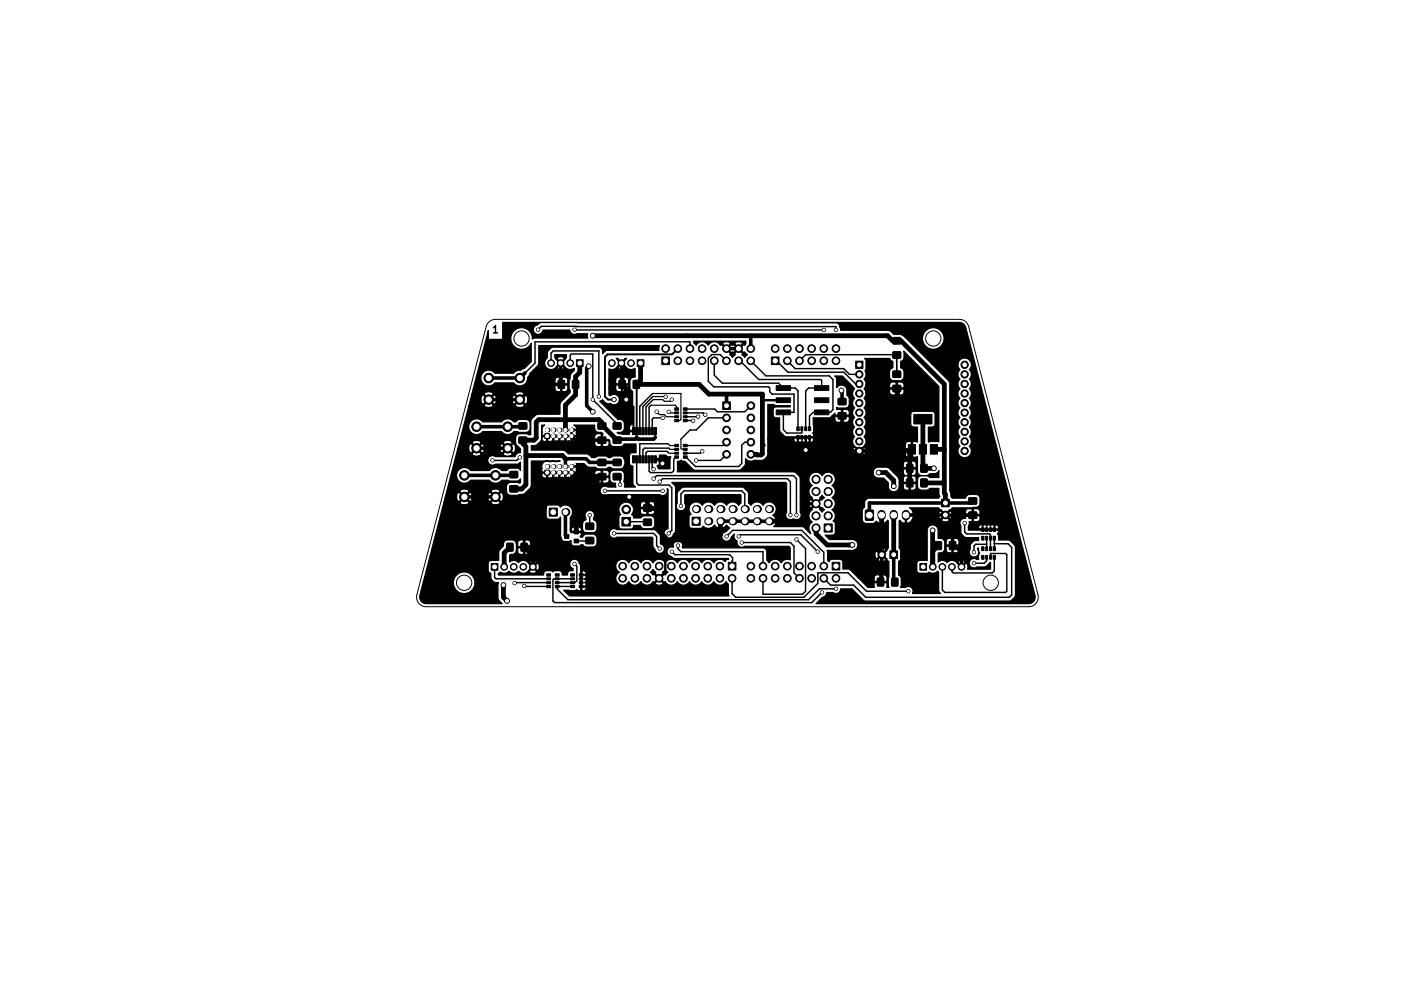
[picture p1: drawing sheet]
<svg xmlns="http://www.w3.org/2000/svg" width="297mm" height="210mm" viewBox="0 0 297 210" stroke-linecap="round" stroke-linejoin="round" font-family="sans-serif">
<defs><g id="words">
<text font-size="2.1" x="102.9" y="69.6">1</text>
</g></defs>
<g fill="none" stroke="#000" stroke-width=".21">
<path d="M102.1 67.3l.6-.4 .8-.2h96.9a2 2 0 0 1 1.9 1.5l14.5 56a2 2 0 0 1-1.9 2.5h-125.9a2 2 0 0 1-1.9-2.5l14.5-56z"/>
<circle cx="109" cy="70.7" r="1.6"/>
<circle cx="194.9" cy="70.7" r="1.6"/>
<circle cx="96.9" cy="121.7" r="1.6"/>
<circle cx="207" cy="121.7" r="1.6"/>
</g>
<g fill="#000" stroke="#000" stroke-width=".21">
<path d="M116.6 79.5h1.3v1.6l-1.3-.1zM119.6 79.5h1.3v1.6l-1.3-.1zM120.4 75.1h1.4v1.4h-1.4zM129.3 79.5h1.3v1.6l-1.3-.1zM132.3 79.5h1.3v1.6l-1.3-.1zM133.1 75.1h1.4v1.4h-1.4zM138.2 74.5h1.6v1.6h-1.6zM161.1 74.5h1.6v1.6h-1.6zM178.7 75.4h1.6v1.5h-1.6zM186.5 73.5h1.6v1.2l-1.6 .1zM186.5 70.5h1.6v1.3h-1.6zM186.5 77.5h1.6v1.3h-1.6z"/>
<path d="M106.5 98.5l1.6-.1v1.3h-1.6zM108.4 88.3h1.6v1.3h-1.6zM108.4 91.3h1.6v1.2l-1.6 .1zM113.8 90.6h1v1h-1zM113.8 98.2h1v1h-1zM124.9 91.3h1.6v1.2l-1.6 .1zM124.9 88.3h1.6v1.3h-1.6zM124.9 98.9h1.6v1.2l-1.6 .1zM124.9 95.9h1.6v1.3h-1.6zM128.1 91.3h1.6v1.2l-1.6 .1zM128.1 88.3h1.6v1.3h-1.6zM128.1 95.9h1.6v1.3h-1.6z"/>
<path d="M128.1 98.9h1.6v1.2l-1.6 .1zM132.1 89.3h.5v1.5h-.5zM132.1 95.2h.5v1.5h-.5zM132.8 89.3h.4v1.5h-.4zM132.8 95.2h.4v1.5h-.4zM133.4 89.3h.5v1.5h-.5zM133.4 95.2h.5v1.5h-.5zM134.1 89.3h.4v1.5h-.4zM134.1 95.2h.4v1.5h-.4zM134.7 89.3h.5v1.5h-.5zM134.7 95.2h.5v1.5h-.5zM135.4 89.3h.4v1.5h-.4z"/>
<path d="M135.4 95.2h.4v1.5h-.4zM136 89.3h.5v1.5h-.5zM136 95.2h.5v1.5h-.5zM136.7 89.3h.4v1.5h-.4zM136.7 95.2h.4v1.5h-.4zM140.9 85.2h.8v.5h-.8zM140.9 86h.8v.4h-.8zM140.9 87.6h.8v.5h-.8zM140.9 86.8h.8v.4h-.8zM140.9 94.4h.8v.4h-.8zM140.9 95.2h.8v.5h-.8zM140.9 93.6h.8v.4h-.8z"/>
<path d="M140.9 92.8h.8v.5h-.8zM142.7 85.2h.8v.5h-.8zM142.7 86.8h.8v.4h-.8zM142.7 86h.8v.4h-.8zM142.7 87.6h.8v.5h-.8zM142.7 95.2h.8v.5h-.8zM142.7 93.6h.8v.4h-.8zM142.7 94.4h.8v.4h-.8zM142.7 92.8h.8v.5h-.8zM151 83.9h1.6v1.6h-1.6zM162.1 85.6h3v1h-3zM162.1 83.1h3v1h-3z"/>
<path d="M162.1 80.5h3v1h-3zM166.4 90.9h.5v.8h-.5zM166.4 89.1h.5v.8h-.5zM167.3 90.9h.4v.8h-.4zM167.3 89.1h.4v.8h-.4zM168.1 90.9h.4v.8h-.4zM168.1 89.1h.4v.8h-.4zM168.8 90.9h.5v.8h-.5zM168.8 89.1h.5v.8h-.5zM170.1 85.6h3v1h-3zM170.1 83.1h3v1h-3zM170.1 80.5h3v1h-3z"/>
<path d="M175.1 83.2h1.6v1.3h-1.6zM175.1 86.2h1.6v1.2l-1.6 .1zM186.5 80.5h1.6v1.2l-1.6 .1zM189.4 100h1.3l-.1 1.7-1.2-.1zM189.4 97h1.3l-.1 1.6h-1.2zM189.7 92.8h1.5v2h-1.5zM192.4 100h1.3l-.1 1.7-1.3-.1zM192.4 97h1.3l-.1 1.6h-1.3zM192 92.8h1.5v2h-1.5zM190.9 86.5h3.8v2h-3.8zM194.3 92.8h1.5v2h-1.5zM102.6 117.7h1.4v1.4h-1.4z"/>
<path d="M105.9 113.4l1.3 .1-.1 1.6-1.2-.1zM106.5 101.4h1.6v1.3h-1.6zM108.8 113.4l1.3 .1v1.6l-1.3-.1zM114.2 119.8h.8v.5h-.8zM114.7 106.1h1.7v1.7h-1.7zM116 119.8h.8v.5h-.8zM117.9 111.6h.9v.8h-.9zM119.2 119.8h.8v.5h-.8zM119.9 110.7h.9v.8h-.9zM119.9 112.6h.9v.8h-.9zM121 119.8h.8v.5h-.8zM122.4 112.2h1.6v1.3h-1.6z"/>
<path d="M122.4 109.2h1.6v1.3h-1.6zM129.9 108h1.8v1.8h-1.8zM134.5 108.4h1.5l.1 1.3h-1.6zM134.5 105.4h1.5l.1 1.3h-1.6zM144.6 108h1.7v1.7h-1.7zM152.1 117.4h1.6v1.6h-1.6zM173.8 117.4h1.6v1.6h-1.6zM172.2 109.4h1.7v1.7h-1.7zM180.8 106.5l1.6 .1v2h-1.6zM185.9 115h1.6v1.6h-1.6zM192.1 117.7h1.5v1.4h-1.5zM195.4 113.1h1.3l-.1 1.6h-1.3z"/>
<path d="M196.7 104.2h1.6v1.6h-1.6zM198.3 113.1h1.3v1.6h-1.3zM202.4 106.9h1.6v1.3h-1.6zM202.4 103.9h1.6v1.3h-1.6zM205 114.2h.6v.8h-.6zM205 116h.6v.8h-.6zM205 112h.6v.8h-.6zM205 110.2h.6v.8h-.6zM205.9 114.2h.4v.8h-.4zM205.9 116h.4v.8h-.4zM205.9 112h.4v.8h-.4zM205.9 110.2h.4v.8h-.4z"/>
<path d="M206.7 114.2h.4v.8h-.4zM206.7 116h.4v.8h-.4zM206.7 112h.4v.8h-.4zM206.7 110.2h.4v.8h-.4zM207.4 114.2h.6v.8h-.6zM207.4 116h.6v.8h-.6zM207.4 112h.6v.8h-.6zM207.4 110.2h.6v.8h-.6zM114.2 120.6h.8v.4h-.8zM114.2 122.2h.8v.5h-.8zM114.2 121.4h.8v.4h-.8zM116 121.4h.8v.4h-.8z"/>
<path d="M116 120.6h.8v.4h-.8zM116 122.2h.8v.5h-.8zM119.2 121.4h.8v.4h-.8zM119.2 122.2h.8v.5h-.8zM119.2 120.6h.8v.4h-.8zM121 122.2h.8v.5h-.8zM121 120.6h.8v.4h-.8zM121 121.4h.8v.4h-.8zM183.3 120.7h1.3v1.7l-1.3-.1zM186.3 120.7h1.3l-.1 1.7-1.2-.1z"/>
<circle cx="102.1" cy="78.9" r="1"/>
<circle cx="108.6" cy="78.9" r="1"/>
<circle cx="112.4" cy="68.8" r=".35"/>
<circle cx="115.1" cy="75.8" r=".7"/>
<circle cx="117.1" cy="75.8" r=".7"/>
<circle cx="119.1" cy="75.8" r=".7"/>
<circle cx="120" cy="68.8" r=".35"/>
<circle cx="123" cy="76.4" r=".5"/>
<circle cx="123.8" cy="70.1" r=".5"/>
<circle cx="127.8" cy="75.8" r=".7"/>
<circle cx="129.8" cy="75.8" r=".7"/>
<circle cx="131.8" cy="75.8" r=".7"/>
<circle cx="139" cy="72.8" r=".8"/>
<circle cx="141.6" cy="72.8" r=".8"/>
<circle cx="141.6" cy="75.3" r=".8"/>
<circle cx="144.1" cy="72.8" r=".8"/>
<circle cx="144.1" cy="75.3" r=".8"/>
<circle cx="146.7" cy="72.8" r=".8"/>
<circle cx="146.7" cy="75.3" r=".8"/>
<circle cx="149.2" cy="72.8" r=".8"/>
<circle cx="149.2" cy="75.3" r=".8"/>
<circle cx="151.7" cy="72.8" r=".8"/>
<circle cx="151.7" cy="75.3" r=".8"/>
<circle cx="154.3" cy="75.3" r=".8"/>
<circle cx="154.3" cy="72.8" r=".8"/>
<circle cx="156.8" cy="72.8" r=".8"/>
<circle cx="156.8" cy="75.3" r=".8"/>
<circle cx="161.9" cy="72.8" r=".8"/>
<circle cx="164.5" cy="72.8" r=".8"/>
<circle cx="164.5" cy="75.3" r=".8"/>
<circle cx="167" cy="75.3" r=".8"/>
<circle cx="167" cy="72.8" r=".8"/>
<circle cx="169.5" cy="75.3" r=".8"/>
<circle cx="169.5" cy="72.8" r=".8"/>
<circle cx="172.1" cy="75.3" r=".8"/>
<circle cx="172.1" cy="72.8" r=".8"/>
<circle cx="172.1" cy="68.9" r=".35"/>
<circle cx="174.6" cy="72.8" r=".8"/>
<circle cx="174.6" cy="75.3" r=".8"/>
<circle cx="174.6" cy="68.9" r=".35"/>
<circle cx="179.5" cy="78.2" r=".76"/>
<circle cx="201.5" cy="76.2" r=".76"/>
<circle cx="201.5" cy="78.2" r=".76"/>
<circle cx="97" cy="99.3" r="1"/>
<circle cx="99.5" cy="93.6" r="1"/>
<circle cx="99.5" cy="89.1" r="1"/>
<circle cx="102.1" cy="83.4" r="1"/>
<circle cx="102.9" cy="96.1" r=".35"/>
<circle cx="103.5" cy="99.3" r="1"/>
<circle cx="106" cy="93.6" r="1"/>
<circle cx="106" cy="89.1" r="1"/>
<circle cx="108.6" cy="83.4" r="1"/>
<circle cx="108.6" cy="95.5" r=".35"/>
<circle cx="123.8" cy="86" r=".5"/>
<circle cx="123.8" cy="83.4" r=".35"/>
<circle cx="125.1" cy="82.8" r=".35"/>
<circle cx="128.3" cy="83.4" r=".45"/>
<circle cx="130.8" cy="83.4" r=".5"/>
<circle cx="136.5" cy="98" r=".35"/>
<circle cx="136.5" cy="99.9" r=".35"/>
<circle cx="137.2" cy="86" r=".35"/>
<circle cx="138.4" cy="96.8" r=".5"/>
<circle cx="138.4" cy="87.2" r=".35"/>
<circle cx="139.1" cy="82.8" r=".35"/>
<circle cx="139.7" cy="86" r=".35"/>
<circle cx="140.3" cy="83.4" r=".35"/>
<circle cx="144.8" cy="87.9" r=".35"/>
<circle cx="145.4" cy="96.1" r=".35"/>
<circle cx="145.8" cy="87" r=".35"/>
<circle cx="146.7" cy="94.2" r=".35"/>
<circle cx="147.3" cy="86.6" r=".35"/>
<circle cx="151.8" cy="87.2" r=".8"/>
<circle cx="151.8" cy="89.8" r=".8"/>
<circle cx="151.8" cy="92.3" r=".8"/>
<circle cx="151.8" cy="94.9" r=".8"/>
<circle cx="156.8" cy="87.2" r=".8"/>
<circle cx="156.8" cy="84.7" r=".8"/>
<circle cx="156.8" cy="94.9" r=".8"/>
<circle cx="156.8" cy="92.3" r=".8"/>
<circle cx="156.8" cy="89.8" r=".8"/>
<circle cx="168.3" cy="94" r=".5"/>
<circle cx="175.8" cy="81.5" r=".5"/>
<circle cx="179.5" cy="94.2" r=".76"/>
<circle cx="179.5" cy="90.2" r=".76"/>
<circle cx="179.5" cy="84.2" r=".76"/>
<circle cx="179.5" cy="82.2" r=".76"/>
<circle cx="179.5" cy="88.2" r=".76"/>
<circle cx="179.5" cy="92.2" r=".76"/>
<circle cx="179.5" cy="86.2" r=".76"/>
<circle cx="179.5" cy="80.2" r=".76"/>
<circle cx="183.5" cy="98.7" r=".5"/>
<circle cx="195.1" cy="97.8" r=".5"/>
<circle cx="201.5" cy="84.2" r=".76"/>
<circle cx="201.5" cy="94.2" r=".76"/>
<circle cx="201.5" cy="82.2" r=".76"/>
<circle cx="201.5" cy="92.2" r=".76"/>
<circle cx="201.5" cy="90.2" r=".76"/>
<circle cx="201.5" cy="86.2" r=".76"/>
<circle cx="201.5" cy="88.2" r=".76"/>
<circle cx="201.5" cy="80.2" r=".76"/>
<circle cx="97" cy="103.8" r="1"/>
<circle cx="103.5" cy="103.8" r="1"/>
<circle cx="105.3" cy="118.4" r=".7"/>
<circle cx="107.3" cy="118.4" r=".7"/>
<circle cx="109.3" cy="118.4" r=".7"/>
<circle cx="111.3" cy="118.4" r=".7"/>
<circle cx="120" cy="117.7" r=".35"/>
<circle cx="123.2" cy="107.6" r=".35"/>
<circle cx="126.4" cy="102.5" r=".35"/>
<circle cx="128.3" cy="111.4" r=".35"/>
<circle cx="129.5" cy="101.2" r=".35"/>
<circle cx="130.1" cy="118.2" r=".8"/>
<circle cx="130.8" cy="106.4" r=".9"/>
<circle cx="131.4" cy="103.8" r=".5"/>
<circle cx="132.6" cy="118.2" r=".8"/>
<circle cx="135.1" cy="118.2" r=".8"/>
<circle cx="137.7" cy="118.2" r=".8"/>
<circle cx="137.8" cy="114.5" r=".35"/>
<circle cx="137.8" cy="100.6" r=".35"/>
<circle cx="138.4" cy="102.5" r=".35"/>
<circle cx="139.7" cy="111.4" r=".35"/>
<circle cx="140.2" cy="118.2" r=".8"/>
<circle cx="140.3" cy="115.2" r=".35"/>
<circle cx="141.6" cy="113.9" r=".35"/>
<circle cx="142.2" cy="105.7" r=".35"/>
<circle cx="142.8" cy="118.2" r=".8"/>
<circle cx="145.3" cy="118.2" r=".8"/>
<circle cx="147.8" cy="118.2" r=".8"/>
<circle cx="150.4" cy="118.2" r=".8"/>
<circle cx="151.8" cy="112" r=".35"/>
<circle cx="154.3" cy="112" r=".35"/>
<circle cx="154.9" cy="113.3" r=".35"/>
<circle cx="156.8" cy="118.2" r=".8"/>
<circle cx="159.4" cy="118.2" r=".8"/>
<circle cx="161.9" cy="118.2" r=".8"/>
<circle cx="164.5" cy="118.2" r=".8"/>
<circle cx="165.1" cy="107.6" r=".35"/>
<circle cx="166.4" cy="107.6" r=".35"/>
<circle cx="166.4" cy="112.6" r=".35"/>
<circle cx="167" cy="118.2" r=".8"/>
<circle cx="169.5" cy="118.2" r=".8"/>
<circle cx="170.5" cy="105.2" r=".85"/>
<circle cx="170.5" cy="110.2" r=".85"/>
<circle cx="170.5" cy="102.6" r=".85"/>
<circle cx="170.5" cy="107.7" r=".85"/>
<circle cx="170.5" cy="100.1" r=".85"/>
<circle cx="170.8" cy="115.2" r=".35"/>
<circle cx="172.1" cy="118.2" r=".8"/>
<circle cx="173" cy="107.7" r=".85"/>
<circle cx="173" cy="105.2" r=".85"/>
<circle cx="173" cy="100.1" r=".85"/>
<circle cx="173" cy="102.6" r=".85"/>
<circle cx="178.1" cy="113.8" r=".5"/>
<circle cx="184.2" cy="115.8" r=".8"/>
<circle cx="186.7" cy="101.5" r=".5"/>
<circle cx="194.8" cy="110.7" r=".5"/>
<circle cx="194.8" cy="118.4" r=".7"/>
<circle cx="196.8" cy="118.4" r=".7"/>
<circle cx="197.5" cy="107.5" r=".8"/>
<circle cx="198.8" cy="118.4" r=".7"/>
<circle cx="200.8" cy="118.4" r=".7"/>
<circle cx="201.5" cy="109.2" r=".35"/>
<circle cx="203.5" cy="115.3" r=".35"/>
<circle cx="203.5" cy="117.6" r=".35"/>
<circle cx="105.2" cy="122.2" r=".5"/>
<circle cx="105.9" cy="125.5" r=".5"/>
<circle cx="107.5" cy="121.7" r=".35"/>
<circle cx="109.5" cy="122.3" r=".35"/>
<circle cx="130.1" cy="120.7" r=".8"/>
<circle cx="132.6" cy="120.7" r=".8"/>
<circle cx="135.1" cy="120.7" r=".8"/>
<circle cx="137.7" cy="120.7" r=".8"/>
<circle cx="140.2" cy="120.7" r=".8"/>
<circle cx="142.8" cy="120.7" r=".8"/>
<circle cx="145.3" cy="120.7" r=".8"/>
<circle cx="147.8" cy="120.7" r=".8"/>
<circle cx="150.4" cy="120.7" r=".8"/>
<circle cx="152.9" cy="120.7" r=".8"/>
<circle cx="156.8" cy="120.7" r=".8"/>
<circle cx="159.4" cy="120.7" r=".8"/>
<circle cx="161.9" cy="120.7" r=".8"/>
<circle cx="164.5" cy="120.7" r=".8"/>
<circle cx="167" cy="120.7" r=".8"/>
<circle cx="169.5" cy="120.7" r=".8"/>
<circle cx="171.7" cy="123.7" r=".35"/>
<circle cx="172.1" cy="120.7" r=".8"/>
<circle cx="174.6" cy="120.7" r=".8"/>
<circle cx="174.6" cy="122.9" r=".35"/>
<circle cx="189.7" cy="123.4" r=".35"/>
</g>
<g fill="#000">
<circle cx="114.3" cy="89.8" r=".5"/>
<circle cx="114.3" cy="97.4" r=".5"/>
<circle cx="115.6" cy="89.8" r=".5"/>
<circle cx="115.6" cy="98.7" r=".5"/>
<circle cx="115.6" cy="97.4" r=".5"/>
<circle cx="115.6" cy="91.1" r=".5"/>
<circle cx="116.8" cy="89.8" r=".5"/>
<circle cx="116.8" cy="98.7" r=".5"/>
<circle cx="116.8" cy="91.1" r=".5"/>
<circle cx="116.8" cy="97.4" r=".5"/>
<circle cx="118.1" cy="89.8" r=".5"/>
<circle cx="118.1" cy="98.7" r=".5"/>
<circle cx="118.1" cy="97.4" r=".5"/>
<circle cx="118.1" cy="91.1" r=".5"/>
<circle cx="119.4" cy="91.1" r=".5"/>
<circle cx="119.4" cy="89.8" r=".5"/>
<circle cx="119.4" cy="98.7" r=".5"/>
<circle cx="119.4" cy="97.4" r=".5"/>
<circle cx="159.4" cy="93" r=".38"/>
<circle cx="118.1" cy="106.9" r=".85"/>
<circle cx="145.4" cy="106.3" r=".85"/>
<circle cx="148" cy="108.8" r=".85"/>
<circle cx="148" cy="106.3" r=".85"/>
<circle cx="150.5" cy="108.8" r=".85"/>
<circle cx="150.5" cy="106.3" r=".85"/>
<circle cx="153" cy="108.8" r=".85"/>
<circle cx="153" cy="106.3" r=".85"/>
<circle cx="155.6" cy="108.8" r=".85"/>
<circle cx="155.6" cy="106.3" r=".85"/>
<circle cx="158.1" cy="108.8" r=".85"/>
<circle cx="158.1" cy="106.3" r=".85"/>
<circle cx="160.7" cy="106.3" r=".85"/>
<circle cx="160.7" cy="108.8" r=".85"/>
</g>
<path d="M184.1 107.3v.5M186.7 107.3v.5M189.2 107.3v.5" fill="none" stroke="#000" stroke-width="1.7"/>
<g fill="none" stroke="#000" stroke-width=".75">
<path d="M109.6 77.9l-1 1h-6.5M117.1 75.8v4.3l.2 .2h-5.5l-3.2 3.1h-6.5M123 76.4l-.4 .5v7.8l1.2 1.3M151.7 72.8h2.6M157 70.1l-.2 .1v2.6M99.5 93.6h6.5M99.5 89.1h10.2M107.3 99.1l-.1 .2h-10.2M118.1 89.1v.7M119.4 91.1l.8 .8h5.5M129.5 96.6h-3.6l-.2-.3-.2 .3h-2.3l-.8-.8h-4.3v1.6M129.8 80.1l.2 .2"/>
<path d="M136.9 91.3l-.4 .4h-3.2l-.3-.4-.3 .4h-3.6M137.5 95.9l.9 .9M151.8 82.2v2.5M175.8 81.5l.1 .2v2.2M175.9 86.8v6.8l.6 .6h3M97 103.8h6.5M118.1 106.9v4.8l.3 .3M150.5 108.8h10.2M168.4 105.2h2.1M184.2 115.8v5.5l-.3 .2M186.7 115.8v5.5l.2 .2M189.2 107.6h14"/>
<path d="M199.4 107.6l-.4 .4v5.9h.4l1.4 1.5v3M203.2 104.6l-.4 .4h-21.2v2.6"/>
</g>
<path d="M141.6 72.8l-1.2 1.2h-13.5l-.5 .5v8.3l.6 .6h1.3M130.8 83.4l1.5 1.6v5M132.9 80.3l.1 11M136.9 95.9h.6M121.5 115.2l-.1 7.2M203.2 107.6v2.9l1.5 .1" fill="none" stroke="#000" stroke-width=".4"/>
<g fill="none" stroke="#000" stroke-width=".3">
<path d="M112.4 68.8l.7-.7h7.3l54.2 .1v.7M115.1 75.8v-2.1l.5-.4h9.5v9.5M119.1 75.8v-1.6l.3-.3h4.4v9.5l5.1 5.1v.4M120 68.8l52.1 .1M144.1 72.8v-1.4h-32.3v4.4l-2.2 2.1M149.2 75.3v3l1.7 1.7h11.7l1 1h2.5l.6 .6v7.9M151.7 75.3l-1.2-1.3h-1.8l-.7 .8v4.8l1.1 1.2h11.4l.3 .2v.8l.5 .5h4.6v3.8h-2.3v3.6l.7 .7h3.1l.1-.9M154.3 75.3h.3l3.9 3.9h12.9l.2 .2v1.6h-2.7l-.6 .6v7.9M156.8 75.3l3.2 3.2h13.2l.8 .7v6.4l-.6 .5h-3.6l-.7 .7v2.7M161.9 75.3h.3l2.4 2.4h11.7l2.4 2.5h.8M164.5 75.3l1.6 1.7h10.1l1.2 1.2h2.1M187.3 74.1h-19l-1.3 1.2"/>
<path d="M188 70.7l-.5 .5h-.2M108.6 95.5l-.7 .6h-5M129.5 99.5v1.7M133 95.9v5l.4 .4h6.4l.5 .5v8.9l-.6 .7M135.6 95.9v2.5l.3 .3h4.4l.4-.4v-2.1M136 84.6l-.4 .4v5M136.2 82.3l-2.6 2.5v5.2M136.2 95.9v1.8l.3 .3M136.4 82.8l-2.1 2.1v5.1M136.5 83.4l-1.6 1.5v5.1M136.5 99.9l.7-.6h28.5l.7 .6v7.7M136.9 90v1.3"/>
<path d="M138.4 87.2h-1.9l-.3 .3v2.5M139.5 94.4l-.2-.2h-4l-.4 .3v1.4M139.6 92.7h-6v3.2M139.7 93.6h-5.1l-.3 .3v2M143.1 86.2h3.8l.4 .4M143.1 87h2.7M143.1 87.8l1.7 .1M146.7 94.2l-.4 .4h-3.2M151.8 94.9l-1.3 1.2h-5.1M151.8 92.3l-.7 .7h-8M151.8 87.2h-3.8l-2.6 2.6h-1.3l-1.9 1.9M156.8 84.7l-1.2 1.3h-5.7l-.6-.6h-6.2"/>
<path d="M156.8 92.3h-1.2l-.7 .7v3.8l-.6 .6h-9l-2.2-2M103.3 118.4v2.2l.3 .2h11M120 117.7l.5 .5v3l-.4 .4h-3.7M123.2 107.6v2.3M123.2 112.9l-2.8 .1M126.4 102.5h12M128.3 111.4h8.2l.7 .6v1.9l.6 .6M130.8 108.9h4.3l.2 .2M137.8 100.6l.6-.7h26.1l.6 .7v7M140.3 115.2l.7 .6h11.4l.6 .7-.1 1.7M141.6 113.9v.6l.6 .7h17.2v3M142.2 105.7v-2.6l.7-.6h12l.7 .6v3.2"/>
<path d="M151.8 112l1.2-1.3h14.5l4.6 4.6v2.9M154.3 112l.4-.3h12.6l3.5 3.5M154.9 113.3h10.2l.8 .7v5.6l1.1 1.1M166.4 112.6l1.9 1.9v8.9l-.7 .7h-8.2v-3.4M201.5 109.2v1.9l.4 .4h4.8l.2 .2v2.9M204.7 110.6h3M206.1 113.6h-2.3l-.3 .4 .1 1.4M206.1 112.4v2.2M206.1 116.4v.7l-.5 .5h-2.1M206.9 116.4l.1-.8h3.1l.2 .2v7.6l-.2 .3h-12.7l-.6-.5v-4.8M207.7 113.5h2.9l.7 .8v9.9l-.5 .5h-30l-2.5-2.5h-4.8l-1.4-1.5M207.7 112.4v2.2"/>
<path d="M207.7 116.4v2.8l-.4 .4h-8.2l-.3-.3v-.9M109.5 122.3l5.1 .1M114.6 121.6l-7.1 .1M119.6 120.8h-3.9l-.2 .2v4.5l.3 .3h53.8l2.1-2.1M119.6 122.4h-3.2v.6l2.2 2.2h50.3l2.3-2.3h3.4M152.9 120.7v3.3l.8 .7h14.2l2.9-2.9v-2.2h6.3l3.9 3.8h8.7"/>
</g>
<g fill="none" stroke="#000" stroke-width="1">
<path d="M121.1 75.8v2l-.9 .8v3.9l-2.1 2.1v5.2M123.8 70.1h61.6l1 1.1h1.8l9.1 9v22.8l.2 .2v1.8M129.8 75.8l.2 .2v4.3l.8 .8v2.3M133.8 75.8v3.6l-.9 .9h13.1l2.1 2h11.2v12.4l-.3 .3-2.2-.1M109.9 95.1h7.6l.6 .7M119.4 98.7l.5 .4M119.9 99.1l.5 .6v11.4M119.9 99.1l.5 .4h5.3M124.8 99.5v3.7l.5 .6h9.7l.3 .2v2.1l2.6 .1v4.9l1.1 1.1v.5h10.4l1.1-1.1v-2.8M128.9 91.9l-3-3h-.2v-.7l-.6-.6h-12.6l-.5 .5v3.3l-.5 .5h-2.3v.7l.7 .7v7.9l-.9 .9h-1.7M168.3 94v14l-.8 .8h-6.8M179.5 94.2h10.6"/>
<path d="M179.5 94.2l.1 16.8 4.3 4.3 .3 .5M179.5 94.2l-2.9 2.8-8.3-.1M183.5 98.7h1.5l1.7 1.6v1.2M187.3 81.1v.7l.2 .2v11.2l.1 .2v.8M190.5 93.8l-.5 .5v6.5M192.8 87.5v10.1l.2 .2h2.1M195.1 93.8h2.2M106.5 114.2l-1.2 1.2v3M120.4 109.6v.1M126.4 103.8v10.6l-.9 .8h-8l-1-1h-7l1.8 1.9v2.3M170.5 110.2v1.3l2.3 2.3h5.3M184.1 107.6v8.2"/>
<path d="M186.7 107.6v8.2M194.8 110.7l.1 7.7M194.8 118.3l.1 .1M196 113.9l-1.1 1.2M197.3 100.7l-.2 .1h-4.1M105.2 122.2v2.5l.7 .8"/>
</g>
<path d="M159.3 83.6h4.3M166.7 91.3h2.4M168.3 91.3h.1M168.3 91.3v2.7M139.1 112.6l-.1 6.9-1.3 1.2" fill="none" stroke="#000" stroke-width=".5"/>
<path d="M136 84.6h5l.3 .3v.5M136.2 82.3l.1-.1h5.9v5.4l-.2 .2h-.7M136.4 82.8h2.7M136.5 83.4h1.9l.4 .4h1.2l.3-.4M137.2 86l.6 .6h1l.4 .4h2.1M139.1 82.8h.1M139.5 94.4l.2 .2h1.6M139.6 92.7l.3 .3h1.4M139.7 86l.2 .2h1.4M139.7 93.6l.2 .2h1.4M141.3 95.4l-.6 .5v.3M142.2 91.7v1.9l.3 .2h.6" fill="none" stroke="#000" stroke-width=".25"/>
<path d="M187.3 74.1v4" fill="none" stroke="#000" stroke-width=".35"/>
<path d="M128.7 74.8h.4l.7 .8 .7-.8h.4l-.9 1 .6 .7a1.5 1.5 0 0 0 2.1 .5v1.7a.92 .92 0 0 0-1.1 .9v1.5l.2 .4 .4 .2v7a.53 .53 0 0 0-.7 .6v.4l.1 .2h.5v.2h-.5l-.1 .2v.4l-2.3-.1-.3-.3h.6a.89 .89 0 0 0 .9-.9v-.9a.99 .99 0 0 0-1.3-.9l-3.8-3.8 .5-.3 .9 .7 .9 .1a1.09 1.09 0 0 0 1.5-.1 1.09 1.09 0 0 0 0-1.5 1.09 1.09 0 0 0-1.5-.1l-.4-.1v-1.4h1.4a.64 .64 0 0 0 .6 .7h.5l.1-.2v-1.2h.3v1.2a.75 .75 0 0 0 1.2-.2v-.9l-.2-.1h-2.3l-.2 .1v.6h-1.4v-1.7h1.4v.6l.2 .1h1v-1.2h.3v1.2h1l.2-.1v-.6a.64 .64 0 0 0-.6-.7l-.9 .2a.75 .75 0 0 0-1.1 .2l-.1 .3h-1.4v-2.4l.7 .1 1.2-.4a.86 .86 0 0 0 1.5 0l-.8-.7-.7 .7h-.3l.8-.9zM144.9 71.2h10.9v.6l-.2 .3-.3-.1-.8 .8 .8 .8 .3-.1 .5 .6-.5 .5-.6-.5 .1-.3-.8-.8-.8 .8 .1 .3-.6 .5-.6-.5 .2-.3-1-1h.3l.8 .8 .3-.1 .3 .1 .8-.8-.8-.8-.3 .1-.3-.1-.8 .8h-.3l-.8-.8-.3 .1-.3-.3h.7l.8 .8 .9-.8h.9l.8 .8 .8-.8a.96 .96 0 0 0-1.6 0h-.9a.96 .96 0 0 0-1.7 0h-.7a1.43 1.43 0 0 0-2.3 .3 1.44 1.44 0 0 0-2.5 0l-.5-.5zM102 69v1.9h3v-3.6h95.4l.5 .1 .5 .3 .3 .7 14.5 55.9a1.37 1.37 0 0 1-1.3 1.7h-44.4l1.3-1.3a.97 .97 0 0 0 .9-1l1.5 .1a.99 .99 0 0 0 1.4-.8h2.4l2.3 2.3 .5 .2 30.3-.1 .9-.8 .1-.4v-9.9l-.1-.4-1.1-1.1-2.3-.1v-.9l-.3-.3 .3-.6-.2-.2h-6.1v-.5h2.1l.2 .2h.6v-.2l.2 .2h2.2l.1-.2-.1-.5h.2v.7h.6l.2-.1a.52 .52 0 0 0-.2-.6 .52 .52 0 0 0-.6 0l-.4-.2a.4 .4 0 0 0-.5 .4l-.1-.1a.36 .36 0 0 0-.4-.3 .36 .36 0 0 0-.3 .4 .46 .46 0 0 0-.6-.3 .46 .46 0 0 0-.2 .6l-.1-.5a.49 .49 0 0 0-.6 0 .49 .49 0 0 0-.2 .5h-2.1v-.4l.2-.5-.1-.4h.5l.2-.1v-1.1h.2v1.1l.2 .1h.6l.3-.1 .3-.3v-.7l-.1-.1h-2.8l-.1 .1v.4a.98 .98 0 0 0-1 .5 .98 .98 0 0 0 0 1.1l.1 1.6 .7 .7 .4 .2h2.5v.6h-.9l-.7 .7-.2 1.2a.99 .99 0 0 0 .9 1.5 .99 .99 0 0 0 .7-1.6v-.3h.2v.7a.42 .42 0 0 1 .3 .4 .42 .42 0 0 1-.3 .3v1h-.3a.99 .99 0 0 0-1.4 .1 .99 .99 0 0 0 0 1.4 .99 .99 0 0 0 1.4 .1l1.8-.1 1-.9v1.4h-4.8l.1-.5-.2-.6-.2-.1-1 1-1-1.2h.3l.7 .8 .8-.8a.86 .86 0 0 0-1.5 0l-.4-.1a1.33 1.33 0 0 0-1.8 .2 1.33 1.33 0 0 0-1.9-.2l.1-1.9a.99 .99 0 0 0 1.2-.6h.3l.1 .3 .3 .3h.7l.1-.1v-1.3h.3v1.3a.75 .75 0 0 0 1.2-.3v-.8l-.1-.2h-2.4l-.2 .2v.6h-.3v-1.8h.3v.6l.2 .2h1v-1.2h.3v1.2h1.1l.1-.2v-.7l-.3-.4-.7-.1-.5 .2a.75 .75 0 0 0-1.1 .2l-.1 .2h-.3l-.5-.5-.8-.1-.1-1.9-.4-.6-.8-.3-.7 .3-.3 .7v6.4h-1.6l-.4 .2-.2 .3v1.6a.64 .64 0 0 0 .6 .6h1.6l.4-.3a1.32 1.32 0 0 0 1.7-.2l.3 .2v3.9l.4 .6h-5.9a.99 .99 0 0 0-.2-1.2 .99 .99 0 0 0-1.3 0h-1l.2-.5-.1-1.5-.5-.6v-2.9l.3-.2 .1-.4v-1.7l-.3-.4v-5.7l.2-.2 .5 .5 .4 .2 .2-.2v-1.4h.3v1.4a.97 .97 0 0 0 1.2-.6h6.1v.3l.9 .2 .6-.2 .1-.3-.8-.8-.8 .8h-6.1l.1-.6-.1-.2-1.5-.1h6.9l.2 .7h.3l.8-.8h.4l.8 .8a1.06 1.06 0 0 0 .3-1.4h2.9v.4l.1 .1h1.3v-1h.2v1h1.3a.75 .75 0 0 0-.3-1.1l-.8-.1-.4 .2-.2-.2h-.7l-.4 .3-.1 .4h-2.9l-.3-.2-.8 .8h-.4l-.8-.8-.3 .1-.2 .8h-6.9v-.2h1.5a1.11 1.11 0 0 0-.6-1.4h6.1l1.4 1.3 1.4-1.3 4.9-.1a.89 .89 0 0 0 .9-.8v-1.1l-.2-.5-.5-.2-1.4-.1a.88 .88 0 0 0-.9 .8h-2.8l-.3-.3v-.7l-.2-.5v-22.5l-.3-.6-3.4-3.4h5.4l.1 .6 .3 .6a1.38 1.38 0 0 0 0 2 1.38 1.38 0 0 0 0 2 1.38 1.38 0 0 0 0 2 1.38 1.38 0 0 0 0 2 1.38 1.38 0 0 0 0 2 1.38 1.38 0 0 0 0 2 1.38 1.38 0 0 0 0 2 1.38 1.38 0 0 0 0 2 1.4 1.4 0 0 0 0 2 1.4 1.4 0 0 0 2 0 1.4 1.4 0 0 0 0-2 1.38 1.38 0 0 0 0-2 1.38 1.38 0 0 0 0-2 1.38 1.38 0 0 0 0-2 1.38 1.38 0 0 0 0-2 1.38 1.38 0 0 0 0-2 1.38 1.38 0 0 0 0-2 1.38 1.38 0 0 0 0-2 1.38 1.38 0 0 0 0-2 1.4 1.4 0 0 0-.4-2.3 1.4 1.4 0 0 0-2 1.1h-5.4l-5.6-5.5h3.6v.4a2.26 2.26 0 0 0 3.4 1.7 2.26 2.26 0 0 0 0-3.8 2.26 2.26 0 0 0-3.4 1.7h-3.6l-1-.7h-1.4l-.7-.6-.6-.2h-9.8l-.2-.8a.78 .78 0 0 0-.8-.8l-61.5-.1-1 .6a1 1 0 0 0-.3 1.7 1 1 0 0 0 1.6-.7h5.6a.99 .99 0 0 0 1.5 .8h2.3v.9h-11l-.6 .2a2.26 2.26 0 0 0-3-2.3 2.26 2.26 0 0 0-.9 3.7 2.26 2.26 0 0 0 3.7-.5v3.8l-1.5 1.4-.7 .4a1.9 1.9 0 0 0-1.5 .6h-3.9a1.64 1.64 0 0 0-2.4-.2 1.64 1.64 0 0 0 0 2.4 1.64 1.64 0 0 0 2.4-.2l3.9 .1a1.64 1.64 0 0 0 2.9-.6h5.7v.6l.2 .1h1v-1.2h.3v1.2h1l.2-.1v-.6a.64 .64 0 0 0-.6-.7h-.5l-.1 .2-.4-.2-.7 .1-.3 .2-.1 .4h-5.7v-.6l.4-.8 1.9-1.9v-3.9h25.3l-.1 1-10.8-.1-.4 .2-.6 .5v-.6a.78 .78 0 0 0-.8-.7h-9.7l-.4 .2-.6 .7-.1 1.4a1.34 1.34 0 0 0-.2 1.9 1.34 1.34 0 0 0 2 0h.3v.3l.5 .1 .9-.1 .1-.3-.8-.7-.7 .7h-.3l.8-.9-.8-.9h.3l.7 .7 .8-.7-.1-.2-.8-.2-.6 .2v.2h-.3l-.2-.2v-.6h2.4v.6l-1 1.1 .8 .9a1.53 1.53 0 0 0 1.9 .3v.3l-.8 .9-.1 .9-.2 .4v1.4l.2 1.1-2 2.1-.1 2.4h-4.5l-.8 .3-.6 .7-.2 .4v2.9l-1.1-.2h-1.4l-.6 .5-.1 1.4 .3 .5 .7 .7v.8a.98 .98 0 0 0-1.1 .8h-4.3a.99 .99 0 0 0-1.4 .9 .99 .99 0 0 0 1.6 .7h4.4l.5-.1 .3-.3v1.7l-.3-.3-.5-.2-1.4 .1-.6 .4h-1.1a1.64 1.64 0 0 0-2.6 0h-3.9a1.64 1.64 0 0 0-2.4-.1 1.64 1.64 0 0 0 0 2.4 1.64 1.64 0 0 0 2.4-.2h3.9a1.64 1.64 0 0 0 2.6 0l3.1 .1 .5-.1 .3-.3v.7l-.2 .2-.4-.2h-1.4l-.6 .3-.3 .4v1.1a.89 .89 0 0 0 .9 .9h1.4l1.5-.3 1.3-1.5 .1-1.4h13.2l.1 .4 .3 .2 .8 .1 .2-.2v-1h.3v1l.1 .2h.6a.64 .64 0 0 0 .6-.7v-.4l-.1-.1h-2.7l-.2 .1v.4h-13.2v-1h2.2a.61 .61 0 0 0 .3 .5 .61 .61 0 0 0 .7-.1v-.8h.2v.8l.2 .2 .8-.2v-.8h.3v.8l.2 .2 .3-.2 .3 .2 .2-.2v-.8h.3v.8l.1 .2 .4-.2 .3 .2 .2-.2v-.8h.2v.8l.2 .2 .3-.2 .4 .2 .2-.2v-.8h.2v.8l.2 .2 .6-.4 .2-.4-.1-.2h3.8v.4l.2 .2h1.2v-1.1h.3v1.1h1.2l.1-.2v-.6l-.4-.4h-.8l-.4 .1-.2-.1h-.5a.64 .64 0 0 0-.7 .6h-10.9l-.1 .4h-2.2v-2.9h6l-.8 .2a1.54 1.54 0 0 0-1.4-.1 1.19 1.19 0 0 0-1.3 .2 1.19 1.19 0 0 0-.3 1.3v.5l.1 .1h6v-1h.2v1h.8l.2-.1a.43 .43 0 0 1 0-.7l-.2-.2h-1.1v-.2h1.1l.2-.2-.2-.3h1.7l.8 .7 1.6 .1 .5 .3h1.6l.5-.3h.6l.5 .3h1.6a1.43 1.43 0 0 0 .9-1.4 1.43 1.43 0 0 0-1.1-1.3h-1.4l-.5 .3h-.6l-.5-.3h-1.4l-.7 .3h-.8l-1-.7h-3.9l-.6-.6-.4-.2h-6.7v-1h.8l.6-.4h11.8a.64 .64 0 0 0 .7 .7h.5l.2-.2v-1.1h.3v1.1l.1 .2 .7-.1 .4-.1 .1-.9-.1-.2h-2.7l-.2 .2v.4h-11.8l.6-.5 .2-.5a.61 .61 0 0 0 .3 .5 .61 .61 0 0 0 .7-.1v-.8h.2v.8l.2 .2 .8-.2v-.8h.3v.8l.2 .1 .3-.1 .3 .1 .2-.1v-.8h.3v.8l.1 .1 .4-.1 .3 .1 .2-.1v-.8h.2v.8l.2 .1 .3-.1 .4 .1 .2-.1v-.8h.2v.8l.2 .1 .6-.3 .2-.4-.1-.2h3.8v.4l.2 .2h1.2v-1.1l-.2-.1h-.5a.64 .64 0 0 0-.7 .6h-10.9l-.2 .4v-2.8h.7a1.28 1.28 0 0 0-.6 1.5v.5l.1 .1h6v-1h.2v1h.8l.2-.1-.2-.4 .2-.3-.2-.2h-1.1l.1-.3 1 .1a.73 .73 0 0 0-.4-.9h4.3v.6a.89 .89 0 0 0 .9 .9h.6l.3 .3-.1 .1v1.1l1.2-.1 .3 .3v.4a.89 .89 0 0 0 .9 .9l1.4-.1 .7-.5h2.5v1.8h-.9l-.4 .3-.1 1.9a.65 .65 0 0 0 .7 .6v3.7l.5 .7h-2.3l.1-.6-.2-.5 .1-1.5-.1-.5-.6-.4h-1.4a.89 .89 0 0 0-.9 .9v1.1a.97 .97 0 0 0 1.2 .7l.1 .8-1.9-.1a.99 .99 0 0 0-1.4 1 .99 .99 0 0 0 1.6 .7l11 .1a.99 .99 0 0 0 1.1-.2 .99 .99 0 0 0 .2-1.1l.2 .1v8.2h-.1a.99 .99 0 0 0-.3 1.7 .99 .99 0 0 0 1.6-.6l.4-.7v-5.2h.2a.99 .99 0 0 0 1.2 1 .99 .99 0 0 0 .5-1.5v-1.7l.2-.1h11.4l.2 .1v1.6l-.5 .5a1.48 1.48 0 0 0-2.5 0 1.48 1.48 0 0 0-2.6 0 1.48 1.48 0 0 0-2.5 0 1.49 1.49 0 0 0-2.2-.4 1.49 1.49 0 0 0-.1 2.3l-.5 .5v1.8a.64 .64 0 0 0 .7 .6h1.8l.5-.4a1.48 1.48 0 0 0 2.3-.3l.3 .3a.67 .67 0 0 0 .9 .3v-1.5h11.6a.9 .9 0 0 0-.6-1.1 1.49 1.49 0 0 0 .3-2.4 1.49 1.49 0 0 0-2.3 .3 1.48 1.48 0 0 0-2.6 0l-.4-.5-.1-2.2-.8-.9-.4-.2h-12.2l-.6 .2-.8 .9v2.3l-.2 .5h-.2v-3.9l-.8-1h23.8l.2 .2-.1 6.2a1 1 0 0 0 .3 1.2 1 1 0 0 0 1.2 0 .99 .99 0 0 0 1.4 0 .99 .99 0 0 0 .1-1.3v-1.8h1.8a.67 .67 0 0 0 .4 .8l.9-.8-.9-.9a.81 .81 0 0 0-.4 .9h-1.8l-.1-5.4-.2-.4-.9-.8-24.5-.1v-2.2l.7-.2 .4 .2h.5l1.6 1.7 .6 .2h9.2l1-.9 .2-.4h33v.6l.1 .2h1.1v-1.3h.3v1.3h1l.2-.2v-.6a.64 .64 0 0 0-.7-.6h-.4l-.1 .1-.5-.1h-.6l-.3 .3-.1 .3h-33v-1.1a1.43 1.43 0 0 0 2 .2l1.2 .1a1.63 1.63 0 0 0 1.4-1h18.4l.1 .3 .5 .2 .9-.2 .1-.3-.8-.8-.8 .8h-18.4l.1-.9h17.7a.6 .6 0 0 0 .4 .7l.8-.7h.4l.8 .7 .2-.1h8.4a.64 .64 0 0 0 .6 .7h.5l.2-.2v-1.4h-1.1l-.2 .2v.7h-8.4l.2-.7a.6 .6 0 0 0-.4-.7l-.8 .8h-.4l-.8-.8h-.2l-.2 .8h-17.7v-2.5h5.4a.5 .5 0 0 0 .2 .5 .5 .5 0 0 0 .6 0v-.5l.1 .2a.41 .41 0 0 0 .4 .4 .41 .41 0 0 0 .4-.3l.1 .1a.36 .36 0 0 0 .4 .2 .36 .36 0 0 0 .3-.3 .46 .46 0 0 0 .6 .3 .46 .46 0 0 0 .2-.6l-.1-.3h.2v.8l.2 .2a.55 .55 0 0 0 .5-.4 .55 .55 0 0 0-.1-.6h-3l-.1 .3-.1-.3h-.6l-.2 .3h-5.4v-7.3h1.2l.5 .3h3v.3h-3a.64 .64 0 0 0-.6 .6v1.1l.2 .4 .3 .1h.9v2.8l.9 1 .4 .2h5.6l.2-.3-.3-.5 .3-.5-.1-2.4h4.5l.1 .4 .3 .2 .8 .1 .2-.2v-1h.2v1l.2 .2h.6a.64 .64 0 0 0 .6-.7v-.4l-.2-.1h-2.7l-.1 .1v.4h-4.5v-.3h3.4l1.1-.9 .1 .4h1.3v-1.1h.2v1.1h1.2a.75 .75 0 0 0-.2-1.2h-.8l-.2 .1-.4-.1h-.8v-.4l.5 .1h1.2a.89 .89 0 0 0 .9-.9v-1.1l-.5-.6v-.9a1.15 1.15 0 0 0-.8-1.2 1.15 1.15 0 0 0-1.3 .5v-1.9l-.4-.6h1.6l2.5 2.7a1.38 1.38 0 0 0 0 2 1.38 1.38 0 0 0 0 2 1.38 1.38 0 0 0 0 2 1.38 1.38 0 0 0 0 2 1.38 1.38 0 0 0 0 2 1.39 1.39 0 0 0 .5 2.3l.5 .5 1.2-1.2h8.4v.7l.2 .2h1.1v-1.4l-.2-.1h-.5a.64 .64 0 0 0-.6 .6h-8.4l.2-.8-.4-.8a1.38 1.38 0 0 0 0-2 1.38 1.38 0 0 0 0-2 1.38 1.38 0 0 0 0-2 1.38 1.38 0 0 0 0-2l.3-.6 .1-.8h4.9l.1 .4 .3 .2 .8 .1 .2-.2v-1.1h.3v1.1l.1 .2h.6a.64 .64 0 0 0 .6-.7v-.4l-.1-.2h-2.7l-.2 .2v.4h-4.9l-.4-.6 .4-.8h4.9v.4l.2 .2h1.2v-1.1h.3v1.1h1.2a.75 .75 0 0 0-.3-1.2h-.8l-.4 .1-.2-.1h-.7l-.4 .2-.1 .4h-4.9l-.1-.6-.3-.6a1.49 1.49 0 0 0 .2-1.8l.2-.5v-1.5l-.3-.6h5.3l.2 .4 .4 .3v1.3l-.4 .2-.3 .5 .1 1.4 .6 .6h1.5a.89 .89 0 0 0 .8-.9v-1.3l-.7-.5v-1.3l.5-.3 .2-.4v-1.5l7.3 7.4v11.6l-1.8-.1-.4 .1v-3.1h.8a.64 .64 0 0 0 .6-.7v-2.1l-.3-.4-4.1-.1a.64 .64 0 0 0-.7 .6l.1 2.3 .5 .3 .9 .1v3.1l-.9-.1-.2 .1v3l.2 .2 .9-.2v3.1a.89 .89 0 0 0 .8 .9h1.1l.6-.4h1.2l.4-.2 .3-.5v1.5h-1.9l-.7-.4-1.5 .2-.3 .5v1.5a.89 .89 0 0 0 .8 .8h1.1l.6-.3h1.9v1.2l.2 .5-.2 .3h-14.5a1.01 1.01 0 0 0-1 1.1v.8l-.5 .6v1.9a.89 .89 0 0 0 .9 .9h1.4l.6-.5 .2 .2a.6 .6 0 0 0 .8 .1v-1.7h.3v1.7l.2 .2 .4-.2 .5-.5 .2 .2v5.7l-.3 .5-.9 .8 1.3 1.4-.1 5 .1 .5h-.5l.1-.9-.2-.1h-2.4l-.1 .1v.9h-1.3l-2-2h3.3v.5l.1 .2h1.1v-1.2h.3v1.2h1l.2-.2v-.5a.64 .64 0 0 0-.7-.7h-.4l-.1 .2-.5-.2-.6 .1-.3 .2-.1 .4h-3.3l-1.7-1.8-1.5-.1v-1.5l-.5-.5h7.8a.96 .96 0 0 0 1.6 0l-.8-.8-.8 .8h-9.6l-.4 .2-.2 .3-.3-.3v-1.1h9.8a.63 .63 0 0 0 .5 .7l.8-.8-.8-.8a.78 .78 0 0 0-.5 .9h-9.8l-.1-1 10.6-.1 .8 .8 .8-.8a.96 .96 0 0 0-1.6 0h-4.9l.5-.4 .2-.5-.1-.7-.4-.4-.5-.1h-4.9l-.9-1h1.5a.64 .64 0 0 0 .6-.6v-1.8l-.5-.5a1.48 1.48 0 0 0-.2-2.4 1.48 1.48 0 0 0 0-2.5 1.48 1.48 0 0 0 0-2.5 1.48 1.48 0 0 0 .7-1.5 1.48 1.48 0 0 0-1-1.2h8.9l.1 .5 .4 .4 .5 .2h1.2l1 1v1.1l.6 .6 .8 .1 .6-.3 .2-.6h.9a.64 .64 0 0 0 .6 .6h.4l.2-.1v-1.2h.3v1.2l.1 .1 .9-.1 .2-.4v-.7l-.2-.1h-2.4l-.1 .1v.6h-.9v-1.7h.9v.5l.1 .2h1.1v-1.2h.3v1.2h1l.2-.2v-.5a.64 .64 0 0 0-.7-.7h-.4l-.1 .2-1-.2-.4 .3-.1 .4h-.9l-1.2-1.3h2.1a.64 .64 0 0 0 .6 .6h.4l.2-.2v-1.2h.3v1.2l.1 .2 .9-.2 .2-.3v-.7l-.2-.2h-2.4l-.1 .2v.6h-2.1l-1.1-1.1-2.1-.1-.8 .4-.2 .8-9.5-.1-.6 .2-.6 .5-.1-.2a1.49 1.49 0 0 0-2.3 0 1.49 1.49 0 0 0 .4 2.3 1.48 1.48 0 0 0 0 2.5l-.1 .2 .9 .9 .8-.9-.1-.2 .5-.5 .5 .5-.5 .5-.2-.1-.9 .9 .9 .8 .2-.1 .5 .5-.5 .5-.5-.5 .1-.2-.8-.9-.9 .9 .1 .2a1.48 1.48 0 0 0 0 2.6 1.48 1.48 0 0 0-.4 2.2v.3l-1.3-1.3-.4-.2h-6l.5-.8-.1-.2h-11.4v1.2l.3 .1 .4-.2 .5-.5 .7 .6-1 .9a.99 .99 0 0 0-.4 1.7 .99 .99 0 0 0 1.6-.7l.7-.6a.99 .99 0 0 0 .6 1.5 .99 .99 0 0 0 .4 1.1 .99 .99 0 0 0 1.1 0h9.3l.3 .3v2.5l-.8-.1-.5 .1-.6 .6-.2-.2a1.44 1.44 0 0 0-2.3 .2l-.5-.5-.1-2.1-.6-.5h-16.9a1.02 1.02 0 0 0-.9-1.5 1.02 1.02 0 0 0-1 1.4 .99 .99 0 0 0-1.3 .6 .99 .99 0 0 0 .8 1.3l.3 .3 .5 .1h11.1l.1 .2a.65 .65 0 0 0-.7 .5 1.44 1.44 0 0 0-2.4 .2 1.44 1.44 0 0 0-2.5 0 1.44 1.44 0 0 0-2.6 0 1.44 1.44 0 0 0-2.5 0 1.44 1.44 0 0 0-2.5 0 1.44 1.44 0 0 0-2.6 0 1.44 1.44 0 0 0-2.5 0 1.44 1.44 0 0 0-2.6 0 1.44 1.44 0 0 0-2.3-.3 1.44 1.44 0 0 0 .4 2.3 1.44 1.44 0 0 0-.4 2.3 1.44 1.44 0 0 0 2.3-.4 1.44 1.44 0 0 0 2.6 0 1.43 1.43 0 0 0 2.3 .3h.7v.3l.9 .2 .6-.2 .1-.3-.8-.8-.8 .8h-.7l.2-.3 .3 .2 .8-.9-.8-.8-.3 .2-.6-.6 .6-.6 .6 .6-.1 .3 .8 .8 .8-.8-.1-.3 .6-.6 .5 .6-.5 .6-.3-.2-.8 .8 .8 .9 .3-.2a1.44 1.44 0 0 0 2.5 0 1.44 1.44 0 0 0 2.5 0 1.44 1.44 0 0 0 2.6 0 1.44 1.44 0 0 0 2.5 0 1.44 1.44 0 0 0 2.6 0l.4 .5v2.1l.2 .4h-33.4l-1.2-1.2 2.3 .1 .5-.2 .6 .2 .2-.1v-.6h.2v.6a.48 .48 0 0 0 .7 0 .48 .48 0 0 0 .1-.6h-1v-2.4h.2l.1 .7-.1 1.4a.46 .46 0 0 0 .8 0 .46 .46 0 0 0-.2-.7h.1a.36 .36 0 0 0 .2-.4 .36 .36 0 0 0-.3-.3 .46 .46 0 0 0 .3-.6 .46 .46 0 0 0-.6-.3l-.5 .2v-.9h.2v.6h.8a.48 .48 0 0 0-.1-.6 .48 .48 0 0 0-.7 0h-.2v-1.2l-.3-.4a1 1 0 0 0-1.6-.7 1 1 0 0 0 .3 1.7v.5h-.5a.69 .69 0 0 0-.6 .9h-1.2v-.3a.64 .64 0 0 0-.6-.6h-.9a.42 .42 0 0 1-.4 .2 .42 .42 0 0 1-.4-.2h-.9a.69 .69 0 0 0-.6 .9h-9.5v-.4a.84 .84 0 0 1 1.1 0l.5-.1 .6-.4 .2 .2a1.33 1.33 0 0 0 1.8-.2 1.33 1.33 0 0 0 2 .1h.3v.2l.5 .2 .8-.1 .2-.3-.8-.8-.7 .8h-.3l.8-.9h.4l.7 .7 .3-.1 .2-.7-.2-.6-.3-.1-.7 .8h-.4l-.8-1h.3l.7 .8 .8-.8-.1-.2-.2-.1h-.8l-.4 .1v.2h-.3a1.33 1.33 0 0 0-2 .1 1.33 1.33 0 0 0-1.9-.2v-1.4l.2-.1a.99 .99 0 0 0 1.2-.7h.3l.1 .4 .3 .2 .7 .1 .2-.2v-1.2h.2v1.2a.75 .75 0 0 0 1.2-.2v-.9l-.1-.1h-2.4l-.2 .1v.6h-.3v-1.7h.3v.6l.2 .1h1.1v-1.2h.2v1.2h1.1l.1-.1v-.8l-.2-.4-.8-.1-.4 .2a.75 .75 0 0 0-1.2 .2l-.1 .3h-.3l-.5-.6h-1.4a.99 .99 0 0 0-.7 1.2l-.9 1-.1 2h-1.6a.64 .64 0 0 0-.6 .7v1.5l.2 .3 .3 .2 .2 1.3 .6 .6h.8l-.1 .5v2.8l.2 .4 .7 .7h-16.1a1.36 1.36 0 0 1-1.1-1.7l.7-2.8h6.3a2.26 2.26 0 0 0 3 2.3 2.26 2.26 0 0 0 .8-3.8 2.26 2.26 0 0 0-3.7 1l-.1 .5h-6.3l4-15.4h21.7v1.8l.3 .4 2.1 .1 .6-.4v3.7l.2 .6a.65 .65 0 0 0 .6 .7h1.1l.3-.2v.8l.5 .4h1.2l.3-.3h.5l.6 .5h1.4l.5-.1 .3-.4 .1-1.3a.89 .89 0 0 0-.9-.9l-1.6 .1-.5 .6h-.4l-.2-.2a.55 .55 0 0 0 .3-.7h5.9v.2a.99 .99 0 0 0 1.6 .7h7.3l.2 .1v1.8l.4 .7a.99 .99 0 0 0 1.7 .4 .99 .99 0 0 0-.6-1.6v-1.9l-1.1-1.1-8.1-.1a.99 .99 0 0 0-1.4 .8h-7.9l-.3-.3v-.3h.2l.2 .2h.8v-.7h.2v.7h.8l.2-.1a.6 .6 0 0 0-.3-.7 .6 .6 0 0 0-.7 .1l-.4-.2a.66 .66 0 0 0-.8 .7h-.2v-1.3h2.6v.9a.89 .89 0 0 0 .9 .9h1.4l.4-.2 .3-.5v-1.1a.89 .89 0 0 0-.7-.8l.1-.6h5.2v1.8l.2 .5 .4 .2h1.8a.65 .65 0 0 0 .6-.8h1.5l.2 .4 .5 .3h1.6l.6-.5 .1-1.3a.89 .89 0 0 0-.9-.9h-1.4l-.6 .4h-1.6l-.1-.4-.3-.3 .4-.6h1.4l.1 .3 .3 .3h.9l.1-.1v-1.1h.3v1.1l.1 .1h.6a.64 .64 0 0 0 .7-.6v-.4l-.2-.2h-2.7l-.2 .2v.4h-1.4v-.9l-.3-.5h1.7v.4l.2 .1h1.2v-1h.3v1h1.2a.75 .75 0 0 0-.2-1.1l-.9-.1-.4 .2-.1-.2h-.7l-.5 .3-.1 .4h-1.7a1.54 1.54 0 0 0-2.2-.2 1.54 1.54 0 0 0-.1 2.2l-.3 .3-.1 .3h-5.2a.99 .99 0 0 0-1-1.4 .99 .99 0 0 0-.7 1.6v.4l-.5 .2-.2 .6h-2.6v-1.4l.2-.1a1.49 1.49 0 0 0-.2-2.1 1.49 1.49 0 0 0-2.1 .1l-.5-.4-1.8-.1a.64 .64 0 0 0-.6 .7h-21.7l.3-1.2h3.3l.1 .3 1 .2 .8-.2 .1-.3h4.5a1.15 1.15 0 0 0 2 0l-1-1-1 1h-4.5l-1-1-1 1h-3.3l.3-1.1h2.4a.81 .81 0 0 0 .5 .9l.9-.9h.4l.9 .9 .3-.1 .2-.8h3.3a.81 .81 0 0 0 .5 .9l.9-.9h.4l.9 .9 .3-.1 .2-.9-.2-.8-.3-.1-.9 1h-.4l-.9-1a.94 .94 0 0 0-.5 1h-3.3v-.1a.81 .81 0 0 0-.5-.9l-.9 1h-.4l-.9-1-.3 .1-.2 .9h-2.4l.3-1.2h2.7l1 1 1-1h4.5l1 1 1-1-.1-.2-1-.3-.8 .3-.1 .2h-4.5a1.15 1.15 0 0 0-2 0h-2.7l2.1-7.9h3.2l.1 .3 .9 .2 .8-.2 .1-.3h4.6a1.15 1.15 0 0 0 1.9 0l-1-.9-.9 .9h-4.6l-1-.9-.9 .9h-3.2l.2-1h2.3a.81 .81 0 0 0 .5 .8l1-.9h.3l1 .9h.2l.3-.8h3.2a.81 .81 0 0 0 .5 .8l1-.9h.3l1 .9h.2l.3-1-.3-.8-.2-.1-1 1h-.3l-1-1a.94 .94 0 0 0-.5 1.1h-3.2v-.2a.81 .81 0 0 0-.5-.9l-1 1h-.3l-1-1-.3 .1-.2 1h-2.3l.3-1.2h2.7l.9 .9 1-.9h4.6l.9 .9 1-.9-.1-.3-.9-.2-.8 .2-.1 .3h-4.6a1.15 1.15 0 0 0-1.9 0h-2.7l1-3.6h1v.4a1.64 1.64 0 0 0 1.2 1.4 1.64 1.64 0 0 0 1.7-.6h4a1.64 1.64 0 0 0 2.5 0l2.5 .2a.89 .89 0 0 0 .9-.9v-1.3l-.5-.5h-1.8l-.6 .5a.92 .92 0 0 1-1-.5 1.64 1.64 0 0 0-2 .5h-4a1.64 1.64 0 0 0-1.7-.6 1.64 1.64 0 0 0-1.2 1.4h-1l1.1-4.3h3.1l.1 .2 .9 .3 .8-.3 .1-.2h4.6a1.15 1.15 0 0 0 1.9 0l-.9-1-1 1h-4.6l-.9-1-1 1h-3.1l.3-1.1h2.1a.81 .81 0 0 0 .5 .9l1-1h.4l.9 1 .3-.1 .2-.8h3.2a.81 .81 0 0 0 .5 .9l1-1h.4l.9 1 .3-.1 .2-.9-.2-.8-.3-.1-.9 .9h-.4l-1-.9a.94 .94 0 0 0-.5 1h-3.2v-.1a.81 .81 0 0 0-.5-.9l-.9 .9h-.4l-1-.9-.2 .1-.3 .9h-2.1l.3-1.2h2.5l1 1 .9-1h4.6l1 1 .9-1-.1-.3-.9-.2-.8 .2-.1 .3h-4.6a1.15 1.15 0 0 0-1.9 0h-2.5l.3-1.2h17l.3 .6 .8 .1 .1-.2v-1.2h.3v1.2a.75 .75 0 0 0 1.2-.2v-.9l-.2-.1h-2.3l-.2 .1v.6h-17zM137.7 95h1.3l.4 .3 .8 .1-.2 .5v2h-2.5l-.3-.6 .5-.4 .1-.7-.2-.2h-.5v-.2h.5l.2-.2z" fill="#000" stroke="#000" stroke-width=".25"/>
<g fill="#fff" stroke="#fff" stroke-width=".21">
<circle cx="183.5" cy="98.7" r=".3"/>
<circle cx="186.7" cy="101.5" r=".3"/>
<circle cx="175.8" cy="81.5" r=".3"/>
<circle cx="138.4" cy="96.8" r=".3"/>
<circle cx="131.4" cy="103.8" r=".3"/>
<circle cx="130.8" cy="83.4" r=".3"/>
<circle cx="168.3" cy="94" r=".3"/>
<circle cx="123.8" cy="86" r=".3"/>
<circle cx="123" cy="76.4" r=".3"/>
<circle cx="123.8" cy="70.1" r=".3"/>
<circle cx="128.3" cy="83.4" r=".25"/>
<circle cx="154.9" cy="113.3" r=".2"/>
<circle cx="166.4" cy="112.6" r=".2"/>
<circle cx="139.7" cy="86" r=".2"/>
<circle cx="140.3" cy="83.4" r=".2"/>
<circle cx="139.1" cy="82.8" r=".2"/>
<circle cx="137.2" cy="86" r=".2"/>
<circle cx="147.3" cy="86.6" r=".2"/>
<circle cx="145.8" cy="87" r=".2"/>
<circle cx="144.8" cy="87.9" r=".2"/>
<circle cx="145.4" cy="96.1" r=".2"/>
<circle cx="146.7" cy="94.2" r=".2"/>
<circle cx="172.1" cy="68.9" r=".2"/>
<circle cx="120" cy="68.8" r=".2"/>
<circle cx="174.6" cy="68.9" r=".2"/>
<circle cx="112.4" cy="68.8" r=".2"/>
<circle cx="102.9" cy="96.1" r=".2"/>
<circle cx="108.6" cy="95.5" r=".2"/>
<circle cx="170.8" cy="115.2" r=".2"/>
<circle cx="154.3" cy="112" r=".2"/>
<circle cx="151.8" cy="112" r=".2"/>
<circle cx="142.2" cy="105.7" r=".2"/>
<circle cx="171.7" cy="123.7" r=".2"/>
<circle cx="138.4" cy="102.5" r=".2"/>
<circle cx="126.4" cy="102.5" r=".2"/>
<circle cx="120" cy="117.7" r=".2"/>
<circle cx="174.6" cy="122.9" r=".2"/>
<circle cx="201.5" cy="109.2" r=".2"/>
<circle cx="203.5" cy="115.3" r=".2"/>
<circle cx="189.7" cy="123.4" r=".2"/>
<circle cx="123.8" cy="83.4" r=".2"/>
<circle cx="125.1" cy="82.8" r=".2"/>
<circle cx="129.5" cy="101.2" r=".2"/>
<circle cx="140.3" cy="115.2" r=".2"/>
<circle cx="137.8" cy="114.5" r=".2"/>
<circle cx="128.3" cy="111.4" r=".2"/>
<circle cx="123.2" cy="107.6" r=".2"/>
<circle cx="141.6" cy="113.9" r=".2"/>
<circle cx="139.7" cy="111.4" r=".2"/>
<circle cx="165.1" cy="107.6" r=".2"/>
<circle cx="137.8" cy="100.6" r=".2"/>
<circle cx="138.4" cy="87.2" r=".2"/>
<circle cx="166.4" cy="107.6" r=".2"/>
<circle cx="136.5" cy="99.9" r=".2"/>
<circle cx="136.5" cy="98" r=".2"/>
<circle cx="178.1" cy="113.8" r=".3"/>
<circle cx="105.2" cy="122.2" r=".3"/>
<circle cx="105.9" cy="125.5" r=".3"/>
<circle cx="195.1" cy="97.8" r=".3"/>
<circle cx="194.8" cy="110.7" r=".3"/>
<circle cx="109.5" cy="122.3" r=".2"/>
<circle cx="107.5" cy="121.7" r=".2"/>
<circle cx="203.5" cy="117.6" r=".2"/>
<circle cx="133.8" cy="75.8" r=".4"/>
<circle cx="127.8" cy="75.8" r=".4"/>
<circle cx="129.8" cy="75.8" r=".4"/>
<circle cx="131.8" cy="75.8" r=".4"/>
<circle cx="121.1" cy="75.8" r=".4"/>
<circle cx="115.1" cy="75.8" r=".4"/>
<circle cx="117.1" cy="75.8" r=".4"/>
<circle cx="119.1" cy="75.8" r=".4"/>
<circle cx="200.8" cy="118.4" r=".4"/>
<circle cx="192.8" cy="118.4" r=".4"/>
<circle cx="198.8" cy="118.4" r=".4"/>
<circle cx="196.8" cy="118.4" r=".4"/>
<circle cx="194.8" cy="118.4" r=".4"/>
<circle cx="111.3" cy="118.4" r=".4"/>
<circle cx="103.3" cy="118.4" r=".4"/>
<circle cx="109.3" cy="118.4" r=".4"/>
<circle cx="107.3" cy="118.4" r=".4"/>
<circle cx="105.3" cy="118.4" r=".4"/>
<circle cx="118.1" cy="106.9" r=".5"/>
<circle cx="115.6" cy="106.9" r=".5"/>
<circle cx="179.5" cy="94.2" r=".38"/>
<circle cx="179.5" cy="92.2" r=".38"/>
<circle cx="179.5" cy="90.2" r=".38"/>
<circle cx="179.5" cy="88.2" r=".38"/>
<circle cx="179.5" cy="86.2" r=".38"/>
<circle cx="179.5" cy="84.2" r=".38"/>
<circle cx="201.5" cy="94.2" r=".38"/>
<circle cx="201.5" cy="92.2" r=".38"/>
<circle cx="201.5" cy="90.2" r=".38"/>
<circle cx="201.5" cy="88.2" r=".38"/>
<circle cx="201.5" cy="86.2" r=".38"/>
<circle cx="201.5" cy="84.2" r=".38"/>
<circle cx="201.5" cy="76.2" r=".38"/>
<circle cx="201.5" cy="78.2" r=".38"/>
<circle cx="201.5" cy="80.2" r=".38"/>
<circle cx="179.5" cy="76.2" r=".38"/>
<circle cx="179.5" cy="78.2" r=".38"/>
<circle cx="179.5" cy="80.2" r=".38"/>
<circle cx="201.5" cy="82.2" r=".38"/>
<circle cx="179.5" cy="82.2" r=".38"/>
<circle cx="137.7" cy="120.7" r=".45"/>
<circle cx="140.2" cy="120.7" r=".45"/>
<circle cx="142.8" cy="120.7" r=".45"/>
<circle cx="145.3" cy="120.7" r=".45"/>
<circle cx="147.8" cy="120.7" r=".45"/>
<circle cx="150.4" cy="120.7" r=".45"/>
<circle cx="152.9" cy="120.7" r=".45"/>
<circle cx="135.1" cy="120.7" r=".45"/>
<circle cx="132.6" cy="120.7" r=".45"/>
<circle cx="130.1" cy="120.7" r=".45"/>
<circle cx="130.1" cy="118.2" r=".45"/>
<circle cx="132.6" cy="118.2" r=".45"/>
<circle cx="135.1" cy="118.2" r=".45"/>
<circle cx="137.7" cy="118.2" r=".45"/>
<circle cx="140.2" cy="118.2" r=".45"/>
<circle cx="142.8" cy="118.2" r=".45"/>
<circle cx="145.3" cy="118.2" r=".45"/>
<circle cx="147.8" cy="118.2" r=".45"/>
<circle cx="150.4" cy="118.2" r=".45"/>
<circle cx="152.9" cy="118.2" r=".45"/>
<circle cx="156.8" cy="118.2" r=".45"/>
<circle cx="156.8" cy="120.7" r=".45"/>
<circle cx="159.4" cy="120.7" r=".45"/>
<circle cx="159.4" cy="118.2" r=".45"/>
<circle cx="161.9" cy="118.2" r=".45"/>
<circle cx="161.9" cy="120.7" r=".45"/>
<circle cx="164.5" cy="120.7" r=".45"/>
<circle cx="164.5" cy="118.2" r=".45"/>
<circle cx="167" cy="118.2" r=".45"/>
<circle cx="167" cy="120.7" r=".45"/>
<circle cx="169.5" cy="120.7" r=".45"/>
<circle cx="169.5" cy="118.2" r=".45"/>
<circle cx="172.1" cy="118.2" r=".45"/>
<circle cx="172.1" cy="120.7" r=".45"/>
<circle cx="174.6" cy="120.7" r=".45"/>
<circle cx="174.6" cy="118.2" r=".45"/>
<circle cx="174.6" cy="72.8" r=".45"/>
<circle cx="174.6" cy="75.3" r=".45"/>
<circle cx="172.1" cy="75.3" r=".45"/>
<circle cx="172.1" cy="72.8" r=".45"/>
<circle cx="169.5" cy="72.8" r=".45"/>
<circle cx="169.5" cy="75.3" r=".45"/>
<circle cx="167" cy="75.3" r=".45"/>
<circle cx="167" cy="72.8" r=".45"/>
<circle cx="164.5" cy="72.8" r=".45"/>
<circle cx="164.5" cy="75.3" r=".45"/>
<circle cx="161.9" cy="75.3" r=".45"/>
<circle cx="161.9" cy="72.8" r=".45"/>
<circle cx="156.8" cy="72.8" r=".45"/>
<circle cx="156.8" cy="75.3" r=".45"/>
<circle cx="154.3" cy="75.3" r=".45"/>
<circle cx="154.3" cy="72.8" r=".45"/>
<circle cx="151.7" cy="72.8" r=".45"/>
<circle cx="151.7" cy="75.3" r=".45"/>
<circle cx="149.2" cy="75.3" r=".45"/>
<circle cx="149.2" cy="72.8" r=".45"/>
<circle cx="146.7" cy="72.8" r=".45"/>
<circle cx="146.7" cy="75.3" r=".45"/>
<circle cx="144.1" cy="75.3" r=".45"/>
<circle cx="144.1" cy="72.8" r=".45"/>
<circle cx="141.6" cy="72.8" r=".45"/>
<circle cx="141.6" cy="75.3" r=".45"/>
<circle cx="139" cy="75.3" r=".45"/>
<circle cx="139" cy="72.8" r=".45"/>
<circle cx="186.7" cy="115.8" r=".4"/>
<circle cx="184.2" cy="115.8" r=".4"/>
<circle cx="197.5" cy="107.5" r=".4"/>
<circle cx="197.5" cy="105" r=".4"/>
<circle cx="130.8" cy="108.9" r=".45"/>
<circle cx="130.8" cy="106.4" r=".45"/>
<circle cx="181.6" cy="107.6" r=".6"/>
<circle cx="184.1" cy="107.6" r=".6"/>
<circle cx="186.7" cy="107.6" r=".6"/>
<circle cx="189.2" cy="107.6" r=".6"/>
<circle cx="119.4" cy="89.8" r=".33"/>
<circle cx="119.4" cy="91.1" r=".33"/>
<circle cx="118.1" cy="89.8" r=".33"/>
<circle cx="118.1" cy="91.1" r=".33"/>
<circle cx="116.8" cy="89.8" r=".33"/>
<circle cx="116.8" cy="91.1" r=".33"/>
<circle cx="115.6" cy="89.8" r=".33"/>
<circle cx="115.6" cy="91.1" r=".33"/>
<circle cx="114.3" cy="89.8" r=".33"/>
<circle cx="114.3" cy="91.1" r=".33"/>
<circle cx="114.3" cy="98.7" r=".33"/>
<circle cx="114.3" cy="97.4" r=".33"/>
<circle cx="115.6" cy="98.7" r=".33"/>
<circle cx="115.6" cy="97.4" r=".33"/>
<circle cx="116.8" cy="98.7" r=".33"/>
<circle cx="116.8" cy="97.4" r=".33"/>
<circle cx="118.1" cy="98.7" r=".33"/>
<circle cx="118.1" cy="97.4" r=".33"/>
<circle cx="119.4" cy="98.7" r=".33"/>
<circle cx="119.4" cy="97.4" r=".33"/>
<circle cx="108.6" cy="78.9" r=".55"/>
<circle cx="108.6" cy="83.4" r=".55"/>
<circle cx="102.1" cy="78.9" r=".55"/>
<circle cx="102.1" cy="83.4" r=".55"/>
<circle cx="99.5" cy="93.6" r=".55"/>
<circle cx="99.5" cy="89.1" r=".55"/>
<circle cx="106" cy="93.6" r=".55"/>
<circle cx="106" cy="89.1" r=".55"/>
<circle cx="103.5" cy="99.3" r=".55"/>
<circle cx="103.5" cy="103.8" r=".55"/>
<circle cx="97" cy="99.3" r=".55"/>
<circle cx="97" cy="103.8" r=".55"/>
<circle cx="151.8" cy="84.7" r=".4"/>
<circle cx="151.8" cy="87.2" r=".4"/>
<circle cx="151.8" cy="89.8" r=".4"/>
<circle cx="151.8" cy="92.3" r=".4"/>
<circle cx="151.8" cy="94.9" r=".4"/>
<circle cx="156.8" cy="94.9" r=".4"/>
<circle cx="156.8" cy="92.3" r=".4"/>
<circle cx="156.8" cy="89.8" r=".4"/>
<circle cx="156.8" cy="87.2" r=".4"/>
<circle cx="156.8" cy="84.7" r=".4"/>
<circle cx="145.4" cy="108.8" r=".5"/>
<circle cx="145.4" cy="106.3" r=".5"/>
<circle cx="148" cy="108.8" r=".5"/>
<circle cx="148" cy="106.3" r=".5"/>
<circle cx="150.5" cy="108.8" r=".5"/>
<circle cx="150.5" cy="106.3" r=".5"/>
<circle cx="153" cy="108.8" r=".5"/>
<circle cx="153" cy="106.3" r=".5"/>
<circle cx="155.6" cy="108.8" r=".5"/>
<circle cx="155.6" cy="106.3" r=".5"/>
<circle cx="158.1" cy="108.8" r=".5"/>
<circle cx="158.1" cy="106.3" r=".5"/>
<circle cx="160.7" cy="108.8" r=".5"/>
<circle cx="160.7" cy="106.3" r=".5"/>
<circle cx="173" cy="110.2" r=".5"/>
<circle cx="170.5" cy="110.2" r=".5"/>
<circle cx="173" cy="107.7" r=".5"/>
<circle cx="170.5" cy="107.7" r=".5"/>
<circle cx="173" cy="105.2" r=".5"/>
<circle cx="170.5" cy="105.2" r=".5"/>
<circle cx="173" cy="102.6" r=".5"/>
<circle cx="170.5" cy="102.6" r=".5"/>
<circle cx="173" cy="100.1" r=".5"/>
<circle cx="170.5" cy="100.1" r=".5"/>
</g>
<use href="#words"/>
</svg>
